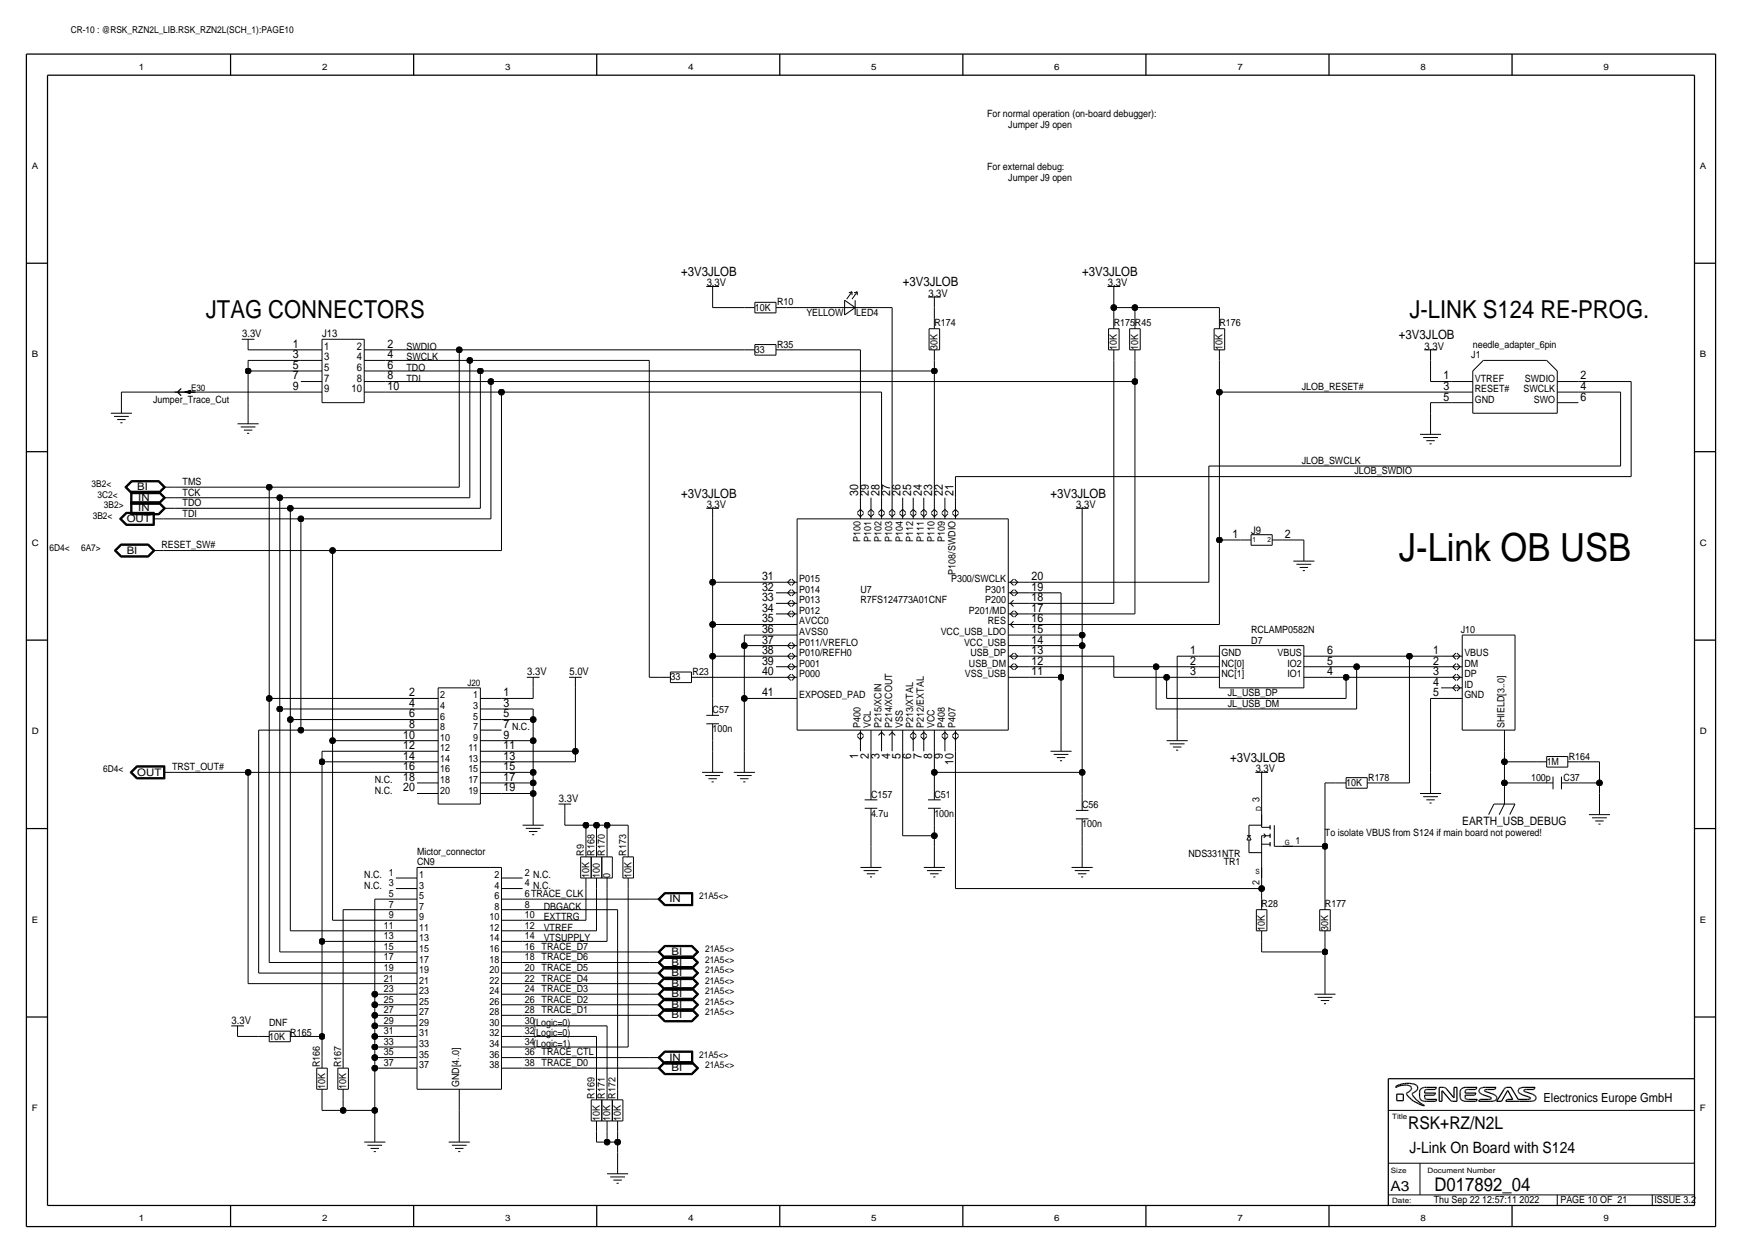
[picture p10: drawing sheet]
<svg xmlns="http://www.w3.org/2000/svg" width="419mm" height="301mm" viewBox="0 0 419 301" stroke-linecap="round" stroke-linejoin="round" font-family="sans-serif">
<defs><g id="words">
<text font-size="9.3" x="336.5" y="134.9">J-Link OB USB</text>
<g font-size="5.9">
<text x="49.5" y="76.5">JTAG CONNECTORS</text>
<text x="339.1" y="76.5">J-LINK S124 RE-PROG.</text>
</g>
<text font-size="4.5" x="345.1" y="286.3">D017892_04</text>
<text font-size="4.2" x="338.8" y="271.6">RSK+RZ/N2L</text>
<text font-size="3.8" x="339.1" y="277.2">J-Link On Board with S124</text>
<text font-size="3.4" x="334.5" y="286.3">A3</text>
<g font-size="3.1">
<text x="163.8" y="66.3">+3V3JLOB</text>
<text x="217.2" y="68.9">+3V3JLOB</text>
<text x="260.4" y="66.3">+3V3JLOB</text>
<text x="336.6" y="81.6">+3V3JLOB</text>
<text x="163.8" y="119.7">+3V3JLOB</text>
<text x="252.7" y="119.7">+3V3JLOB</text>
<text x="295.9" y="183.2">+3V3JLOB</text>
</g>
<text font-size="3" x="371.3" y="265">Electronics Europe GmbH</text>
<g font-size="2.9">
<text x="70.5" y="83.6">1</text>
<text x="93.2" y="83.6">2</text>
<text x="70.5" y="88.7">5</text>
<text x="70.5" y="86.2">3</text>
<text x="93.2" y="88.7">6</text>
<text x="93.2" y="86.2">4</text>
<text x="70.5" y="93.8">9</text>
<text x="70.5" y="91.2">7</text>
<text x="93.2" y="93.8">10</text>
<text x="93.2" y="91.2">8</text>
<text x="347.3" y="91.2">1</text>
<text x="347.3" y="93.8">3</text>
<text x="380.2" y="91.2">2</text>
<text x="380.2" y="93.8">4</text>
<text x="347.3" y="96.3">5</text>
<text x="380.2" y="96.3">6</text>
<text x="206.5" y="119.2" transform="rotate(-90 206.5 119.2)">30</text>
<text x="209" y="119.2" transform="rotate(-90 209 119.2)">29</text>
<text x="211.6" y="119.2" transform="rotate(-90 211.6 119.2)">28</text>
<text x="214.1" y="119.2" transform="rotate(-90 214.1 119.2)">27</text>
<text x="216.7" y="119.2" transform="rotate(-90 216.7 119.2)">26</text>
<text x="219.2" y="119.2" transform="rotate(-90 219.2 119.2)">25</text>
<text x="221.7" y="119.2" transform="rotate(-90 221.7 119.2)">24</text>
<text x="224.3" y="119.2" transform="rotate(-90 224.3 119.2)">23</text>
<text x="226.8" y="119.2" transform="rotate(-90 226.8 119.2)">22</text>
<text x="229.4" y="119.2" transform="rotate(-90 229.4 119.2)">21</text>
<text x="296.5" y="129.3">1</text>
<text x="309.1" y="129.3">2</text>
<text x="183.3" y="139.5">31</text>
<text x="183.3" y="142">32</text>
<text x="248.2" y="142">19</text>
<text x="248.2" y="139.5">20</text>
<text x="183.3" y="144.6">33</text>
<text x="183.3" y="147.1">34</text>
<text x="183.3" y="149.7">35</text>
<text x="248.2" y="149.7">16</text>
<text x="248.2" y="147.1">17</text>
<text x="248.2" y="144.6">18</text>
<text x="183.3" y="154.7">37</text>
<text x="183.3" y="152.2">36</text>
<text x="248.2" y="152.2">15</text>
<text x="248.2" y="154.7">14</text>
<text x="183.3" y="157.3">38</text>
<text x="183.3" y="159.8">39</text>
<text x="248.2" y="157.3">13</text>
<text x="248.2" y="159.8">12</text>
<text x="286.4" y="159.8">2</text>
<text x="286.4" y="157.3">1</text>
<text x="319.3" y="157.3">6</text>
<text x="319.3" y="159.8">5</text>
<text x="344.8" y="157.3">1</text>
<text x="344.8" y="159.8">2</text>
<text x="98.4" y="167.4">2</text>
<text x="121.2" y="167.4">1</text>
<text x="183.3" y="162.4">40</text>
<text x="183.3" y="167.4">41</text>
<text x="248.2" y="162.4">11</text>
<text x="286.4" y="162.4">3</text>
<text x="319.3" y="162.4">4</text>
<text x="344.8" y="164.9">4</text>
<text x="344.8" y="167.4">5</text>
<text x="344.8" y="162.4">3</text>
<text x="98.4" y="172.5">6</text>
<text x="98.4" y="170">4</text>
<text x="121.2" y="172.5">5</text>
<text x="121.2" y="170">3</text>
<text x="97" y="177.6">10</text>
<text x="98.4" y="175.1">8</text>
<text x="121.2" y="177.6">9</text>
<text x="121.2" y="175.1">7</text>
<text x="97" y="185.2">16</text>
<text x="97" y="182.7">14</text>
<text x="97" y="180.1">12</text>
<text x="121.2" y="185.2">15</text>
<text x="121.2" y="182.7">13</text>
<text x="121.2" y="180.1">11</text>
<text x="206.5" y="182.6" transform="rotate(-90 206.5 182.6)">1</text>
<text x="209" y="182.6" transform="rotate(-90 209 182.6)">2</text>
<text x="211.6" y="182.6" transform="rotate(-90 211.6 182.6)">3</text>
<text x="214.1" y="182.6" transform="rotate(-90 214.1 182.6)">4</text>
<text x="216.7" y="182.6" transform="rotate(-90 216.7 182.6)">5</text>
<text x="219.2" y="182.6" transform="rotate(-90 219.2 182.6)">6</text>
<text x="221.7" y="182.6" transform="rotate(-90 221.7 182.6)">7</text>
<text x="224.3" y="182.6" transform="rotate(-90 224.3 182.6)">8</text>
<text x="226.8" y="182.6" transform="rotate(-90 226.8 182.6)">9</text>
<text x="229.4" y="184" transform="rotate(-90 229.4 184)">10</text>
<text x="97" y="190.3">20</text>
<text x="97" y="187.8">18</text>
<text x="121.2" y="190.3">19</text>
<text x="121.2" y="187.8">17</text>
</g>
<text font-size="2.8" x="351.8" y="198.4">EARTH_USB_DEBUG</text>
<g font-size="2.6">
<text x="170" y="68.9">3.3V</text>
<text x="223.4" y="71.4">3.3V</text>
<text x="266.5" y="68.9">3.3V</text>
<text x="58.3" y="81.1">3.3V</text>
<text x="77.5" y="81.1">J13</text>
<text x="78" y="86.7">3</text>
<text x="78" y="89.2">5</text>
<text x="78" y="84.1">1</text>
<text x="85.9" y="86.7">4</text>
<text x="85.9" y="89.2">6</text>
<text x="85.9" y="84.1">2</text>
<text x="342.7" y="84.1">3.3V</text>
<text x="78" y="91.7">7</text>
<text x="78" y="94.3">9</text>
<text x="84.6" y="94.3">10</text>
<text x="85.9" y="91.7">8</text>
<text x="170" y="122.2">3.3V</text>
<text x="258.9" y="122.2">3.3V</text>
<text x="301" y="128.3">J9</text>
<text x="126.8" y="162.4">3.3V</text>
<text x="137" y="162.4">5.0V</text>
<text x="302.1" y="185.7">3.3V</text>
<text x="134.5" y="192.8">3.3V</text>
<text x="55.7" y="246.2">3.3V</text>
</g>
<g font-size="2.5">
<text x="33" y="117.9">BI</text>
<text x="30.5" y="125.5">OUT</text>
<text x="33.3" y="120.4">IN</text>
<text x="33.3" y="123">IN</text>
<text x="30.5" y="133.1">BI</text>
<text x="33" y="186.5">OUT</text>
<text x="161" y="217">IN</text>
<text x="161.5" y="229.7">BI</text>
<text x="161.5" y="232.2">BI</text>
<text x="161.5" y="234.7">BI</text>
<text x="161.5" y="239.8">BI</text>
<text x="161.5" y="237.3">BI</text>
<text x="161.5" y="244.9">BI</text>
<text x="161.5" y="242.4">BI</text>
<text x="161" y="255.1">IN</text>
<text x="161.5" y="257.6">BI</text>
</g>
<g font-size="2.4">
<text x="237.5" y="28.2">For normal operation (on-board debugger):</text>
<text x="242.6" y="30.8">Jumper J9 open</text>
<text x="237.5" y="40.9">For external debug:</text>
<text x="242.6" y="43.5">Jumper J9 open</text>
<text x="181.6" y="74.7">10K</text>
<text x="186.9" y="73.5">R10</text>
<text x="194" y="76">YELLOW</text>
<text x="206" y="76">LED4</text>
<text x="186.9" y="83.6">R35</text>
<text x="224.8" y="78.3">R174</text>
<text x="268" y="78.3">R175</text>
<text x="273.1" y="78.3">R45</text>
<text x="293.4" y="78.3">R176</text>
<text x="354.3" y="83.6">needle_adapter_6pin</text>
<text x="97.8" y="89.2">TDO</text>
<text x="97.8" y="84.1">SWDIO</text>
<text x="97.8" y="86.7">SWCLK</text>
<text x="181.6" y="84.9">33</text>
<text x="225.6" y="84.1" transform="rotate(-90 225.6 84.1)">30K</text>
<text x="268.7" y="84.1" transform="rotate(-90 268.7 84.1)">10K</text>
<text x="273.8" y="84.1" transform="rotate(-90 273.8 84.1)">10K</text>
<text x="294.1" y="84.1" transform="rotate(-90 294.1 84.1)">10K</text>
<text x="354" y="86.2">J1</text>
<text x="97.8" y="91.7">TDI</text>
<text x="313.2" y="93.8">JLOB_RESET#</text>
<text x="354.8" y="94.3">RESET#</text>
<text x="354.8" y="91.7">VTREF</text>
<text x="366.5" y="94.3">SWCLK</text>
<text x="366.9" y="91.7">SWDIO</text>
<text x="36.8" y="96.8">Jumper_Trace_Cut</text>
<text x="354.8" y="96.8">GND</text>
<text x="369" y="96.8">SWO</text>
<text x="313.2" y="111.6">JLOB_SWCLK</text>
<text x="43.9" y="119.2">TCK</text>
<text x="43.9" y="116.6">TMS</text>
<text x="325.9" y="114.1">JLOB_SWDIO</text>
<text x="43.9" y="121.7">TDO</text>
<text x="43.9" y="124.3">TDI</text>
<text x="38.9" y="131.9">RESET_SW#</text>
<text x="207" y="130.3" transform="rotate(-90 207 130.3)">P100</text>
<text x="209.6" y="130.3" transform="rotate(-90 209.6 130.3)">P101</text>
<text x="212.1" y="130.3" transform="rotate(-90 212.1 130.3)">P102</text>
<text x="214.6" y="130.3" transform="rotate(-90 214.6 130.3)">P103</text>
<text x="217.2" y="130.3" transform="rotate(-90 217.2 130.3)">P104</text>
<text x="219.7" y="130.3" transform="rotate(-90 219.7 130.3)">P112</text>
<text x="222.2" y="130.3" transform="rotate(-90 222.2 130.3)">P111</text>
<text x="224.8" y="130.3" transform="rotate(-90 224.8 130.3)">P110</text>
<text x="227.3" y="130.3" transform="rotate(-90 227.3 130.3)">P109</text>
<text x="192.3" y="142.5">P014</text>
<text x="192.3" y="140">P015</text>
<text x="207" y="142.5">U7</text>
<text x="228.8" y="140">P300/SWCLK</text>
<text x="229.9" y="138.2" transform="rotate(-90 229.9 138.2)">P108/SWDIO</text>
<text x="237.1" y="142.5">P301</text>
<text x="192.3" y="147.6">P012</text>
<text x="192.3" y="145.1">P013</text>
<text x="207" y="144.9">R7FS124773A01CNF</text>
<text x="233.1" y="147.6">P201/MD</text>
<text x="237.1" y="145.1">P200</text>
<text x="192.3" y="155.2">P011/VREFLO</text>
<text x="192.3" y="152.7">AVSS0</text>
<text x="192.3" y="150.2">AVCC0</text>
<text x="226.3" y="152.7">VCC_USB_LDO</text>
<text x="231.9" y="155.2">VCC_USB</text>
<text x="237.7" y="150.2">RES</text>
<text x="301" y="152.2">RCLAMP0582N</text>
<text x="301" y="154.7">D7</text>
<text x="351.4" y="152.2">J10</text>
<text x="192.3" y="160.3">P001</text>
<text x="192.3" y="157.8">P010/REFH0</text>
<text x="233.1" y="160.3">USB_DM</text>
<text x="233.5" y="157.8">USB_DP</text>
<text x="293.9" y="160.3">NC[0]</text>
<text x="293.9" y="157.8">GND</text>
<text x="307.3" y="157.8">VBUS</text>
<text x="309.7" y="160.3">IO2</text>
<text x="352.3" y="160.3">DM</text>
<text x="352.3" y="157.8">VBUS</text>
<text x="105.9" y="167.9">2</text>
<text x="113.9" y="167.9">1</text>
<text x="161.3" y="163.6">33</text>
<text x="166.6" y="162.4">R23</text>
<text x="192.3" y="167.9">EXPOSED_PAD</text>
<text x="192.3" y="162.9">P000</text>
<text x="232.2" y="162.9">VSS_USB</text>
<text x="293.9" y="162.9">NC[1]</text>
<text x="295.4" y="167.4">JL_USB_DP</text>
<text x="309.7" y="162.9">IO1</text>
<text x="352.3" y="167.9">GND</text>
<text x="352.3" y="162.9">DP</text>
<text x="352.3" y="165.4">ID</text>
<text x="105.9" y="173">6</text>
<text x="105.9" y="170.5">4</text>
<text x="113.9" y="173">5</text>
<text x="113.9" y="170.5">3</text>
<text x="171.4" y="171.5">C57</text>
<text x="295.4" y="170">JL_USB_DM</text>
<text x="105.9" y="178.1">10</text>
<text x="105.9" y="175.6">8</text>
<text x="113.9" y="178.1">9</text>
<text x="113.9" y="175.6">7</text>
<text x="123.2" y="175.6">N.C.</text>
<text x="171.4" y="176.1">100n</text>
<text x="207" y="175.1" transform="rotate(-90 207 175.1)">P400</text>
<text x="209.5" y="175.1" transform="rotate(-90 209.5 175.1)">VCL</text>
<text x="212.1" y="175.1" transform="rotate(-90 212.1 175.1)">P215/XCIN</text>
<text x="214.6" y="175.1" transform="rotate(-90 214.6 175.1)">P214/XCOUT</text>
<text x="217.2" y="175.1" transform="rotate(-90 217.2 175.1)">VSS</text>
<text x="219.7" y="175.1" transform="rotate(-90 219.7 175.1)">P213/XTAL</text>
<text x="222.2" y="175.1" transform="rotate(-90 222.2 175.1)">P212/EXTAL</text>
<text x="224.8" y="175.1" transform="rotate(-90 224.8 175.1)">VCC</text>
<text x="227.3" y="175.1" transform="rotate(-90 227.3 175.1)">P408</text>
<text x="229.9" y="175.1" transform="rotate(-90 229.9 175.1)">P407</text>
<text x="361.9" y="175.1" transform="rotate(-90 361.9 175.1)">SHIELD[3..0]</text>
<text x="41.4" y="185.2">TRST_OUT#</text>
<text x="105.9" y="185.7">16</text>
<text x="105.9" y="183.2">14</text>
<text x="105.9" y="180.6">12</text>
<text x="112.7" y="185.7">15</text>
<text x="112.7" y="183.2">13</text>
<text x="112.7" y="180.6">11</text>
<text x="372.1" y="183.9">1M</text>
<text x="377.4" y="182.7">R164</text>
<text x="90.2" y="190.8">N.C.</text>
<text x="90.2" y="188.3">N.C.</text>
<text x="105.9" y="190.8">20</text>
<text x="105.9" y="188.3">18</text>
<text x="112.7" y="190.8">19</text>
<text x="112.7" y="188.3">17</text>
<text x="209.5" y="191.8">C157</text>
<text x="224.8" y="191.8">C51</text>
<text x="323.8" y="189">10K</text>
<text x="329.2" y="187.8">R178</text>
<text x="368.4" y="187.8">100p</text>
<text x="376.2" y="187.8">C37</text>
<text x="209.5" y="196.4">4.7u</text>
<text x="224.8" y="196.4">100n</text>
<text x="260.3" y="194.4">C56</text>
<text x="303" y="192.8" transform="rotate(-90 303 192.8)">3</text>
<text x="260.3" y="198.9">100n</text>
<text x="311.7" y="203">1</text>
<text x="318.8" y="201">To isolate VBUS from S124 if main board not powered!</text>
<text x="100.3" y="205.5">Mictor_connector</text>
<text x="100.3" y="208.1">CN9</text>
<text x="140.5" y="205.8" transform="rotate(-90 140.5 205.8)">R9</text>
<text x="143" y="205.8" transform="rotate(-90 143 205.8)">R168</text>
<text x="145.5" y="205.8" transform="rotate(-90 145.5 205.8)">R170</text>
<text x="150.6" y="205.8" transform="rotate(-90 150.6 205.8)">R173</text>
<text x="285.9" y="206">NDS331NTR</text>
<text x="294.4" y="208">TR1</text>
<text x="87.6" y="213.7">N.C. 3</text>
<text x="87.6" y="211.1">N.C. 1</text>
<text x="93.5" y="215.7">5</text>
<text x="100.8" y="213.7">3</text>
<text x="100.8" y="211.1">1</text>
<text x="118.9" y="213.7">4</text>
<text x="118.9" y="211.1">2</text>
<text x="126.2" y="215.7">6TRACE_CLK</text>
<text x="126.2" y="213.2">4 N.C.</text>
<text x="126.2" y="210.6">2 N.C.</text>
<text x="141.7" y="211.1" transform="rotate(-90 141.7 211.1)">10K</text>
<text x="144.3" y="211.1" transform="rotate(-90 144.3 211.1)">100</text>
<text x="146.8" y="211.1" transform="rotate(-90 146.8 211.1)">0</text>
<text x="151.9" y="211.1" transform="rotate(-90 151.9 211.1)">10K</text>
<text x="303" y="212.8" transform="rotate(-90 303 212.8)">2</text>
<text x="93.5" y="220.8">9</text>
<text x="93.5" y="218.2">7</text>
<text x="100.8" y="221.3">9</text>
<text x="100.8" y="218.7">7</text>
<text x="100.8" y="216.2">5</text>
<text x="117.8" y="221.3">10</text>
<text x="118.9" y="218.7">8</text>
<text x="118.9" y="216.2">6</text>
<text x="126.2" y="220.8">10</text>
<text x="126.2" y="218.2">8</text>
<text x="130.8" y="218.7">DBGACK</text>
<text x="130.8" y="221.3">EXTTRG</text>
<text x="303.5" y="218">R28</text>
<text x="318.8" y="218">R177</text>
<text x="92.4" y="225.9">13</text>
<text x="92.4" y="223.3">11</text>
<text x="100.8" y="226.4">13</text>
<text x="100.8" y="223.8">11</text>
<text x="117.8" y="226.4">14</text>
<text x="117.8" y="223.8">12</text>
<text x="126.2" y="225.9">14</text>
<text x="126.2" y="223.3">12</text>
<text x="130.8" y="223.8">VTREF</text>
<text x="130.8" y="226.4">VTSUPPLY</text>
<text x="304.3" y="223.8" transform="rotate(-90 304.3 223.8)">10K</text>
<text x="319.5" y="223.8" transform="rotate(-90 319.5 223.8)">30K</text>
<text x="92.4" y="233.5">19</text>
<text x="92.4" y="230.9">17</text>
<text x="92.4" y="228.4">15</text>
<text x="100.8" y="234">19</text>
<text x="100.8" y="231.4">17</text>
<text x="100.8" y="228.9">15</text>
<text x="117.8" y="234">20</text>
<text x="117.8" y="231.4">18</text>
<text x="117.8" y="228.9">16</text>
<text x="126.2" y="233.5">20 TRACE_D5</text>
<text x="126.2" y="230.9">18 TRACE_D6</text>
<text x="126.2" y="228.4">16 TRACE_D7</text>
<text x="92.4" y="238.6">23</text>
<text x="92.4" y="236">21</text>
<text x="100.8" y="239.1">23</text>
<text x="100.8" y="236.5">21</text>
<text x="117.8" y="239.1">24</text>
<text x="117.8" y="236.5">22</text>
<text x="126.2" y="238.6">24 TRACE_D3</text>
<text x="126.2" y="236">22 TRACE_D4</text>
<text x="92.4" y="243.6">27</text>
<text x="92.4" y="241.1">25</text>
<text x="100.8" y="244.1">27</text>
<text x="100.8" y="241.6">25</text>
<text x="117.8" y="244.1">28</text>
<text x="117.8" y="241.6">26</text>
<text x="126.2" y="243.6">28 TRACE_D1</text>
<text x="126.2" y="241.1">26 TRACE_D2</text>
<text x="64.8" y="246.7">DNF</text>
<text x="64.8" y="250">10K</text>
<text x="69.8" y="249.2">R165</text>
<text x="92.4" y="251.3">33</text>
<text x="92.4" y="248.7">31</text>
<text x="92.4" y="246.2">29</text>
<text x="100.8" y="251.8">33</text>
<text x="100.8" y="249.2">31</text>
<text x="100.8" y="246.7">29</text>
<text x="117.8" y="251.8">34</text>
<text x="117.8" y="249.2">32</text>
<text x="117.8" y="246.7">30</text>
<text x="126.2" y="251.3">34(Logic=1)</text>
<text x="126.2" y="248.7">32(Logic=0)</text>
<text x="126.2" y="246.2">30(Logic=0)</text>
<text x="77" y="256.6" transform="rotate(-90 77 256.6)">R166</text>
<text x="82" y="256.6" transform="rotate(-90 82 256.6)">R167</text>
<text x="92.4" y="256.3">37</text>
<text x="92.4" y="253.8">35</text>
<text x="100.8" y="256.8">37</text>
<text x="100.8" y="254.3">35</text>
<text x="117.8" y="256.8">38</text>
<text x="117.8" y="254.3">36</text>
<text x="126.2" y="256.3">38 TRACE_D0</text>
<text x="126.2" y="253.8">36 TRACE_CTL</text>
<text x="78.2" y="261.9" transform="rotate(-90 78.2 261.9)">10K</text>
<text x="83.3" y="261.9" transform="rotate(-90 83.3 261.9)">10K</text>
<text x="110.5" y="261.4" transform="rotate(-90 110.5 261.4)">GND[4..0]</text>
<text x="143" y="264.2" transform="rotate(-90 143 264.2)">R169</text>
<text x="144.3" y="269.5" transform="rotate(-90 144.3 269.5)">10K</text>
<text x="145.5" y="264.2" transform="rotate(-90 145.5 264.2)">R171</text>
<text x="146.8" y="269.5" transform="rotate(-90 146.8 269.5)">10K</text>
<text x="148.1" y="264.2" transform="rotate(-90 148.1 264.2)">R172</text>
<text x="149.4" y="269.5" transform="rotate(-90 149.4 269.5)">10K</text>
<text x="344.9" y="289.4">Thu Sep 22 12:57:11 2022</text>
<text x="375.4" y="289.4">PAGE 10 OF 21</text>
<text x="398" y="289.4">ISSUE 3.2</text>
</g>
<g font-size="2.3">
<text x="17" y="7.9">CR-10 : @RSK_RZN2L_LIB.RSK_RZN2L(SCH_1):PAGE10</text>
<text x="22" y="117.1">3B2&lt;</text>
<text x="23.5" y="119.7">3C2&lt;</text>
<text x="22.3" y="124.8">3B2&lt;</text>
<text x="25" y="122.2">3B2&gt;</text>
<text x="11.9" y="132.4">6D4&lt;</text>
<text x="19.5" y="132.4">6A7&gt;</text>
<text x="24.8" y="185.7">6D4&lt;</text>
<text x="168.2" y="216.2">21A5&lt;&gt;</text>
<text x="169.6" y="234">21A5&lt;&gt;</text>
<text x="169.6" y="231.4">21A5&lt;&gt;</text>
<text x="169.6" y="228.9">21A5&lt;&gt;</text>
<text x="169.6" y="239.1">21A5&lt;&gt;</text>
<text x="169.6" y="236.5">21A5&lt;&gt;</text>
<text x="169.6" y="241.6">21A5&lt;&gt;</text>
<text x="169.6" y="244.1">21A5&lt;&gt;</text>
<text x="168.2" y="254.3">21A5&lt;&gt;</text>
<text x="169.6" y="256.8">21A5&lt;&gt;</text>
</g>
<g font-size="2.2">
<text x="46" y="93.9">E30</text>
<text x="112.4" y="164.9">J20</text>
</g>
<g font-size="2.1">
<text x="33.4" y="16.8">1</text>
<text x="77.5" y="16.8">2</text>
<text x="121.5" y="16.8">3</text>
<text x="165.6" y="16.8">4</text>
<text x="209.6" y="16.8">5</text>
<text x="253.6" y="16.8">6</text>
<text x="297.7" y="16.8">7</text>
<text x="341.7" y="16.8">8</text>
<text x="385.8" y="16.8">9</text>
<text x="7.6" y="40.6">A</text>
<text x="408.9" y="40.6">A</text>
<text x="7.6" y="86">B</text>
<text x="408.9" y="86">B</text>
<text x="7.6" y="131.3">C</text>
<text x="408.9" y="131.3">C</text>
<text x="7.6" y="176.6">D</text>
<text x="408.9" y="176.6">D</text>
<text x="7.6" y="221.9">E</text>
<text x="408.9" y="221.9">E</text>
<text x="7.6" y="267.2">F</text>
<text x="408.9" y="267.2">F</text>
<text x="33.4" y="293.7">1</text>
<text x="77.5" y="293.7">2</text>
<text x="121.5" y="293.7">3</text>
<text x="165.6" y="293.7">4</text>
<text x="209.6" y="293.7">5</text>
<text x="253.6" y="293.7">6</text>
<text x="297.7" y="293.7">7</text>
<text x="341.7" y="293.7">8</text>
<text x="385.8" y="293.7">9</text>
</g>
<g font-size="1.8">
<text x="303.5" y="195" transform="rotate(-90 303.5 195)">D</text>
<text x="334.9" y="269">Title</text>
<text x="334.6" y="282.1">Size</text>
<text x="343.5" y="282.1">Document Number</text>
<text x="334.9" y="289.4">Date:</text>
</g>
<g font-size="1.7">
<text x="301.3" y="130.3">1</text>
<text x="305" y="130.4">2</text>
<text x="309.1" y="203.2">G</text>
<text x="302.1" y="210.2">S</text>
</g>
</g></defs>
<g fill="none" stroke="#000" stroke-width=".24">
<path d="M169.9 68.9h3.1zM171.4 74h7.7zM171.4 71.4v2.6zM171.4 68.9v2.5zM179.1 74h2.5zM181.6 75.2h5.1zM181.6 72.7h5.1zM181.6 72.7v2.5zM186.7 74h2.5zM186.7 72.7v2.5zM189.2 74h10.2zM199.4 74h10.1z"/>
<path d="M203.2 72.2l2.5 1.8zM203.2 75.7l2.5-1.7zM203.2 72.2v3.5zM204.2 70.4l.8-.2zM205 70.2v.8zM205 70.2l-1.3 1.7zM205.5 70.4l.7-.2zM205.7 72.2v3.5zM206.2 70.2l-1.2 1.7zM206.2 70.2v.8zM209.5 74h5.1zM214.6 74v45.7z"/>
<path d="M223.3 71.4h3zM223.5 79v5.1zM223.5 79h2.6zM224.8 74v2.5zM224.8 76.5v2.5zM224.8 71.4v2.6zM226.1 79v5.1zM266.4 68.9h3.1zM266.7 79v5.1zM266.7 79h2.5zM268 74h5zM268 71.4v2.6z"/>
<path d="M268 74v2.5zM268 76.5v2.5zM268 68.9v2.5zM269.2 79v5.1zM271.8 79v5.1zM271.8 79h2.5zM273 74h20.4zM273 74v2.5zM273 76.5v2.5zM274.3 79v5.1zM292.1 79v5.1zM292.1 79h2.5z"/>
<path d="M293.4 74v2.5zM293.4 76.5v2.5zM294.6 79v5.1zM26.7 99.4h5zM29.2 94.3h12.7zM29.2 94.3v5.1zM41.9 94.3h5.1zM42 94.3h5zM44.4 94.3h2.6zM44.4 94.3l1.4 .3zM44.4 94.3l1.4-.4zM44.7 94.2l1 .1z"/>
<path d="M44.7 94.2h.6zM44.7 94.3l.3 .1zM44.7 94.3l1 .2zM44.7 94.2l1-.2zM44.8 94.2l.9-.2zM44.9 94.3l.8 .1zM44.9 94.2l.8-.1zM44.9 94.3h.8zM45 94.3h.7zM45 94.4l.7 .1zM45 94.2l.7-.1zM45.1 94.3l.6 .2z"/>
<path d="M45.2 94.2h.5zM45.3 94.2h.4zM45.4 94.3l.3-.1zM45.4 94.4h.3zM45.4 94.3l.3 .2zM45.4 94h.3zM45.5 94.4h.2zM45.5 94.3h.2zM45.6 94.3v.1zM45.6 94.1h.1M45.6 94.3h.1M45.7 93.9v.6z"/>
<path d="M45.7 93.9l.1 .6zM45.8 93.9l-.1 .6zM45.8 93.9v.6zM45.8 93.9v.7zM47 94.3h25.4zM58.2 81.6h3zM59.7 84.1h12.7zM59.7 86.7h12.7zM59.7 86.7v2.5zM59.7 89.2h12.7zM59.7 89.2v7.6zM59.7 96.8v5.1z"/>
<path d="M59.7 81.6v2.5zM72.4 91.7h5.1zM72.4 94.3h5.1zM72.4 86.7h5.1zM72.4 89.2h5.1zM72.4 84.1h5.1zM77.5 96.8h10.1zM77.5 81.6h10.1zM77.5 81.6v15.2zM87.6 86.7h5.1zM87.6 91.7h5.1zM87.6 89.2h5.1z"/>
<path d="M87.6 94.3h5.1zM87.6 84.1h5.1zM87.6 81.6v15.2zM92.7 84.1h17.8zM92.7 94.3h27.9zM92.7 89.2h22.9zM92.7 86.7h20.3zM92.7 91.7h25.4zM110.5 84.1v33zM110.5 84.1h68.6zM113 86.7v33zM113 86.7h43.2z"/>
<path d="M115.6 89.2v33zM115.6 89.2h109.2zM118.1 91.7h154.9zM118.1 91.7v33.1zM120.6 94.3v38.1zM120.6 94.3h91.5zM156.2 86.7v76.2zM179.1 84.1h2.5zM181.6 85.4h5.1zM181.6 82.9h5.1zM181.6 82.9v2.5zM186.7 84.1h2.5z"/>
<path d="M186.7 82.9v2.5zM189.2 84.1h17.8zM207 84.1v35.6zM212.1 94.3v25.4zM223.5 84.1h2.6zM224.8 86.7v2.5zM224.8 89.2v30.5zM224.8 84.1v2.6zM266.7 84.1h2.5zM268 86.7v58.4zM268 84.1v2.6zM271.8 84.1h2.5z"/>
<path d="M273 86.7v5zM273 91.7v55.9zM273 84.1v2.6zM292.1 84.1h2.5zM293.4 94.3v35.5zM293.4 94.3h55.8zM293.4 86.7v7.6zM293.4 84.1v2.6zM342.6 84.1h3.1zM344.2 96.8h5zM344.2 96.8v2.6zM344.2 91.7h5z"/>
<path d="M344.2 86.7v5zM344.2 84.1v2.6zM344.2 99.4v5zM349.2 96.8h5.1zM349.2 94.3h5.1zM349.2 91.7h5.1zM354.3 99.4h20.3zM354.3 89.2v10.2zM356.9 86.7l-2.6 2.5zM356.9 86.7h15.2zM372.1 86.7l2.5 2.5zM374.6 96.8h5.1z"/>
<path d="M374.6 94.3h5.1zM374.6 91.7h5.1zM374.6 89.2v10.2zM379.7 91.7h12.7zM379.7 94.3h10.2zM389.9 94.3v17.8zM392.4 91.7v22.9zM27.4 100.1h3.6zM28.2 100.9h2zM29 101.7h.5zM30 117.1l1.6-1.5zM30 117.1l1.6 1.6z"/>
<path d="M30.2 117.1l1.4 1.5zM30.3 117.1l1.4-1.3zM30.3 117.1l1.4 1.4zM30.5 117.1l1.2-1.2zM30.5 117.1l1.2 1.3zM31.4 118.1v3.2zM31.4 118.1h6.9zM31.5 118.2h6.7zM31.5 118.2v3zM31.6 118.7h6.7zM31.6 115.6h6.7zM31.6 118.3h6.6z"/>
<path d="M31.6 118.3v2.8zM31.6 115.7l-1.4 1.4zM31.6 118.6h6.6zM31.6 115.7h6.6zM31.7 118.5h6.5zM31.7 115.8h6.5zM31.7 118.4h6.4zM31.7 118.4v2.6zM31.7 115.9h6.4zM38.1 118.4l1.3 1.3zM38.1 118.4l1.3-1.3zM38.1 115.9l1.3 1.2z"/>
<path d="M38.2 118.3l1.3 1.4zM38.2 118.5l1.3-1.4zM38.2 115.8l1.3 1.3zM38.2 118.2l1.5 1.5zM38.2 115.7l1.5 1.4zM38.3 118.1l1.5 1.6zM38.3 118.7l1.5-1.6zM38.3 115.6l1.5 1.5zM39.4 119.7h2.5zM39.4 117.1h2.5zM39.7 117.1l-1.5 1.5zM41.9 117.1h22.9z"/>
<path d="M41.9 119.7h25.4zM57.1 101.9h5.1zM57.9 102.7h3.6zM58.7 103.4h2zM59.4 104.2h.5zM64.8 117.1v50.8zM64.8 117.1h45.7zM67.3 119.7v50.8zM67.3 119.7h45.7zM207 119.7v5.1zM209.5 119.7v5.1zM212.1 119.7v5.1z"/>
<path d="M214.6 119.7v5.1zM217.2 119.7v5.1zM219.7 119.7v5.1zM222.2 119.7v5.1zM224.8 119.7v5.1zM227.3 119.7v5.1zM229.9 114.6h162.5zM229.9 114.6v5.1zM229.9 119.7v5.1zM290.8 112.1v27.9zM290.8 112.1h99.1zM341.6 104.4h5.1z"/>
<path d="M342.4 105.2h3.5zM343.2 106h2zM343.9 106.7h.5zM27.5 132.4l1.6-1.6zM27.5 132.4l1.6 1.6zM27.6 132.4l1.5 1.5zM27.8 132.4l1.4-1.4zM27.8 132.4l1.4 1.4zM27.9 132.4l1.3 1.3zM28.8 124.8l1.5 1.5zM28.9 124.8l1.5 1.4zM28.9 124.8l1.5-1.5z"/>
<path d="M29.1 124.8l1.3 1.3zM29.1 134h6.6zM29.1 130.8h6.6zM29.1 130.9l-1.5 1.5zM29.1 133.9h6.6zM29.1 130.9h6.6zM29.2 133.8h6.4zM29.2 131h6.4zM29.2 124.8l1.3 1.2zM29.2 131.1l-1.3 1.3zM29.2 133.7h6.4zM29.2 131.1h6.4z"/>
<path d="M30.3 123.2l-1.5 1.6zM30.3 123.2h6.8zM30.3 126.3h6.8zM30.4 123.3h6.6zM30.4 126.2h6.6zM30.4 123.4l-1.3 1.4zM30.4 123.4h6.5zM30.4 126.1h6.5zM30.5 123.5l-1.3 1.3zM30.5 123.5h6.3zM30.5 126h6.3zM31.4 121.3h6.9z"/>
<path d="M31.4 120.7v3.1zM31.4 123.8h6.9zM31.4 120.7h6.9zM31.5 121.2h6.7zM31.5 120.8h6.7zM31.5 120.8v2.9zM31.5 123.7h6.7zM31.6 121.1h6.6zM31.6 120.9h6.6zM31.6 120.9v2.7zM31.6 123.6h6.6zM31.7 121h6.4z"/>
<path d="M31.7 121v2.5zM31.7 123.5h6.4zM35.6 133.7l1.2-1.3zM35.6 131.1l1.2 1.3zM35.6 133.8l1.4-1.4zM35.6 131l1.4 1.4zM35.7 130.9l1.4 1.5zM35.7 134l1.6-1.6zM35.7 130.8l1.6 1.6zM36.8 124.8h2.6zM36.8 123.5v2.5zM36.8 132.4h2.6z"/>
<path d="M36.9 123.4v2.7zM37 123.3v2.9zM37.1 123.2v3.1zM37.1 132.4l-1.4 1.5zM38.1 121l1.3-1.3zM38.1 121l1.3 1.2zM38.1 123.5l1.3-1.3zM38.2 121.1l1.3-1.4zM38.2 120.9l1.3 1.3zM38.2 123.6l1.3-1.4zM38.2 121.2l1.5-1.5zM38.2 120.8l1.5 1.4z"/>
<path d="M38.2 123.7l1.5-1.5zM38.3 121.3l1.5-1.6zM38.3 120.7l1.5 1.5zM38.3 123.8l1.5-1.6zM39.4 132.4h40.6zM39.4 124.8h33zM39.4 122.2h2.5zM41.9 122.2h27.9zM69.8 122.2v50.8zM69.8 122.2h45.8zM72.4 124.8h45.7zM72.4 124.8v50.8z"/>
<path d="M80 132.4v45.7zM80 132.4h40.6zM169.9 122.2h3.1zM171.4 124.8v15.2zM171.4 122.2v2.6zM190.5 139.2l.8 .8zM191.8 124.8h50.8zM191.8 124.8v50.8zM206.2 123.5l.8 .8zM207 122.5l.8 .7zM207 122.5l-.8 .7zM207.8 123.5l-.8 .8z"/>
<path d="M208.8 123.5l.7 .8zM209.5 122.5l.8 .7zM209.5 122.5l-.7 .7zM210.3 123.5l-.8 .8zM211.3 123.5l.8 .8zM212.1 122.5l.8 .7zM212.1 122.5l-.8 .7zM212.9 123.5l-.8 .8zM213.9 123.5l.7 .8zM214.6 122.5l.8 .7zM214.6 122.5l-.7 .7zM215.4 123.5l-.8 .8z"/>
<path d="M216.4 123.5l.8 .8zM217.2 122.5l.7 .7zM217.2 122.5l-.8 .7zM217.2 124.3l.7-.8zM218.9 123.5l.8 .8zM219.7 122.5l.8 .7zM219.7 122.5l-.8 .7zM220.5 123.5l-.8 .8zM221.5 123.5l.7 .8zM222.2 122.5l.8 .7zM222.2 122.5l-.7 .7zM223 123.5l-.8 .8z"/>
<path d="M224 123.5l.8 .8zM224.8 122.5l.8 .7zM224.8 122.5l-.8 .7zM225.6 123.5l-.8 .8zM226.6 123.5l.7 .8zM227.3 122.5l.8 .7zM227.3 122.5l-.7 .7zM228.1 123.5l-.8 .8zM229.1 123.5l.8 .8zM229.9 122.5l.7 .7zM229.9 122.5l-.8 .7zM229.9 124.3l.7-.8z"/>
<path d="M242.6 124.8v50.8zM244.1 139.2l.8 .8zM258.8 122.2h3.1zM260.3 124.8v27.9zM260.3 122.2v2.6zM293.4 129.8v20.4zM293.4 129.8h5zM298.4 129.8h2.6zM301 131.1h5.1zM301 128.6h5.1zM301 128.6v2.5zM306.1 129.8h2.5z"/>
<path d="M306.1 128.6v2.5zM308.6 129.8h5.1zM311.1 134.9h5.1zM311.9 135.7h3.6zM312.7 136.4h2zM313.4 137.2h.5zM313.7 129.8v5.1zM171.4 140h15.3zM171.4 140v10.2zM171.4 150.2h15.3zM171.4 150.2v7.6zM171.4 157.8h15.3z"/>
<path d="M171.4 157.8v10.1zM179.1 152.7h7.6zM179.1 152.7v2.5zM179.1 155.2h7.6zM179.1 155.2v12.7zM186.7 157.8h5.1zM186.7 155.2h5.1zM186.7 152.7h5.1zM186.7 150.2h5.1zM186.7 147.6h5.1zM186.7 145.1h5.1zM186.7 142.5h5.1z"/>
<path d="M186.7 140h5.1zM189.5 157.8l.7 .7zM189.5 157.8l.7-.8zM189.5 155.2l.7 .8zM189.5 155.2l.7-.7zM189.5 147.6l.7 .8zM189.5 147.6l.7-.7zM189.5 145.1l.7 .7zM189.5 145.1l.7-.8zM189.5 142.5l.7 .8zM189.5 142.5l.7-.7zM189.5 140l.7 .8z"/>
<path d="M189.5 140l.7-.8zM190.5 159.6l.8 .7zM190.5 157l.8 .8zM190.5 154.5l.8 .7zM190.5 146.9l.8 .7zM190.5 144.3l.8 .8zM190.5 141.8l.8 .7zM191.3 157.8l-.8 .7zM191.3 155.2l-.8 .8zM191.3 147.6l-.8 .8zM191.3 145.1l-.8 .7zM191.3 142.5l-.8 .8z"/>
<path d="M191.3 140l-.8 .8zM242.6 140h5zM242.6 142.5h5zM242.6 145.1h5zM242.6 147.6h5zM242.6 150.2h5zM242.6 152.7h5zM242.6 155.2h5zM242.6 157.8h5zM243.1 140l.7 .8zM243.1 140l.7-.8zM243.1 142.5l.7 .8z"/>
<path d="M243.1 142.5l.7-.7zM243.1 145.1l.7 .7zM243.1 145.1l.7-.8zM243.1 147.6l.7 .8zM243.1 147.6l.7-.7zM243.1 150.2l.7 .7zM243.1 150.2l.7-.8zM243.1 157.8l.7 .7zM243.1 157.8l.7-.8zM244.1 141.8l.8 .7zM244.1 146.9l.8 .7zM244.1 157l.8 .8z"/>
<path d="M244.1 159.6l.8 .7zM244.9 140l-.8 .8zM244.9 142.5l-.8 .8zM244.9 147.6l-.8 .8zM244.9 157.8l-.8 .7zM247.6 155.2h12.7zM247.6 152.7h12.7zM247.6 142.5h7.7zM247.6 147.6h25.4zM247.6 145.1h20.4zM247.6 150.2h45.8zM247.6 140h43.2z"/>
<path d="M247.6 157.8h20.4zM255.3 142.5v20.4zM260.3 155.2v30.5zM260.3 152.7v2.5zM268 157.8v5.1zM283.2 157.8h5.1zM283.2 157.8v15.2zM288.3 157.8h5.1zM293.4 155.2h20.3zM293.4 155.2v10.2zM313.7 157.8h5.1zM313.7 155.2v10.2z"/>
<path d="M318.8 157.8h20.3zM339.1 157.8v30.5zM339.1 157.8h7.6zM346.7 157.8h5.1zM349.5 157.8l.8 .7zM349.5 157.8l.8-.8zM350.5 159.6l.8 .7zM350.5 158.5l.8-.7zM350.5 157l.8 .8zM351.8 152.7h12.7zM351.8 152.7v22.9zM364.5 152.7v22.9z"/>
<path d="M62.2 175.6h10.2zM62.2 175.6v58.4zM64.8 167.9v63.5zM64.8 167.9h35.5zM67.3 170.5v58.4zM67.3 170.5h33zM69.8 173h30.5zM69.8 173v50.8zM72.4 175.6h27.9zM80 178.1v43.2zM80 178.1h20.3zM100.3 178.1h5.1z"/>
<path d="M100.3 175.6h5.1zM100.3 173h5.1zM100.3 170.5h5.1zM100.3 167.9h5.1zM105.4 165.4v27.9zM105.4 165.4h10.2zM115.6 178.1h5zM115.6 175.6h5zM115.6 173h5zM115.6 170.5h5zM115.6 167.9h5zM115.6 165.4v27.9z"/>
<path d="M120.6 170.5h7.7zM120.6 173h7.7zM120.6 178.1h7.7zM120.6 167.9h7.7zM126.7 162.9h3.1zM128.3 170.5v2.5zM128.3 173v5.1zM128.3 178.1v7.6zM128.3 165.4v2.5zM128.3 162.9v2.5zM136.9 162.9h3.1zM138.4 165.4v15.2z"/>
<path d="M138.4 162.9v2.5zM156.2 162.9h2.5zM158.7 162.9h2.6zM161.3 164.1h5.1zM161.3 161.6h5.1zM161.3 161.6v2.5zM166.4 162.9h2.5zM166.4 161.6v2.5zM168.9 162.9h17.8zM169.9 172h3.1zM169.9 174h3.1zM171.4 178.1v2.5z"/>
<path d="M171.4 167.9v4.1zM171.4 174v4.1zM179.1 167.9h7.6zM179.1 167.9v12.7zM186.7 167.9h5.1zM186.7 162.9h5.1zM186.7 160.3h5.1zM189.5 162.9l.7 .7zM189.5 162.9l.7-.8zM189.5 160.3l.7 .8zM189.5 160.3l.7-.7zM190.5 162.1l.8 .8z"/>
<path d="M191.3 162.9l-.8 .7zM191.3 160.3l-.8 .8zM191.8 175.6h50.8zM206.2 177.1l.8 .8zM207 176.1l.8 .7zM207 176.1l-.8 .7zM207 175.6v5zM207.8 177.1l-.8 .8zM209.5 175.6v5zM211.3 176.8l.8-.7zM212.1 176.1l.8 .7zM212.1 175.6v5z"/>
<path d="M213.9 176.8l.7-.7zM214.6 176.1l.8 .7zM214.6 175.6v5zM217.2 175.6v5zM218.9 177.1l.8 .8zM219.7 176.1l.8 .7zM219.7 176.1l-.8 .7zM219.7 175.6v5zM220.5 177.1l-.8 .8zM221.5 177.1l.7 .8zM221.5 176.8l.7-.7zM222.2 176.1l.8 .7z"/>
<path d="M222.2 175.6v5zM223 177.1l-.8 .8zM224.8 175.6v5zM226.6 177.1l.7 .8zM226.6 176.8l.7-.7zM227.3 176.1l.8 .7zM227.3 175.6v5zM228.1 177.1l-.8 .8zM229.1 177.1l.8 .8zM229.9 177.9l.7-.8zM229.9 176.1l.7 .7zM229.9 176.1l-.8 .7z"/>
<path d="M229.9 175.6v5zM242.6 160.3h5zM242.6 162.9h5zM243.1 160.3l.7 .8zM243.1 160.3l.7-.7zM244.9 160.3l-.8 .8zM247.6 162.9h7.7zM247.6 160.3h30.5zM255.3 162.9v12.7zM255.3 175.6v5zM268 162.9h12.7zM278.1 160.3h10.2z"/>
<path d="M278.1 160.3v10.2zM278.1 170.5h48.3zM280.7 162.9h7.6zM280.7 162.9v5zM280.7 167.9h43.1zM280.7 178.1h5.1zM281.4 178.9h3.6zM282.2 179.6h2zM283.2 173v5.1zM288.3 162.9h5.1zM288.3 160.3h5.1zM293.4 165.4h20.3z"/>
<path d="M313.7 160.3h5.1zM313.7 162.9h5.1zM318.8 162.9h5zM318.8 160.3h7.6zM323.8 162.9v5zM323.8 162.9h22.9zM326.4 160.3v10.2zM326.4 160.3h20.3zM344.2 167.9h2.5zM344.2 167.9v17.8zM346.7 167.9h5.1zM346.7 162.9h5.1z"/>
<path d="M346.7 160.3h5.1zM346.7 165.4h5.1zM349.5 162.9l.8 .7zM349.5 162.9l.8-.8zM349.5 160.3l.8 .8zM349.5 160.3l.8-.7zM349.5 165.4l.8 .8zM349.5 165.4l.8-.8zM350.5 163.6l.8-.7zM350.5 162.1l.8 .8zM350.5 161.1l.8-.8zM350.5 164.6l.8 .8z"/>
<path d="M351.3 165.4l-.8 .8zM351.8 175.6h12.7zM361.9 175.6v5zM31.3 185.7l1.6 1.6zM31.4 185.7l1.5 1.5zM31.6 185.7l1.4-1.3zM31.6 185.7l1.4 1.4zM31.7 185.7l1.3 1.3zM32.9 184.2l-1.6 1.5zM32.9 184.2h6.8zM32.9 187.3h6.8zM32.9 184.3l-1.5 1.4z"/>
<path d="M32.9 184.3h6.7zM32.9 187.2h6.7zM33 184.4h6.5zM33 187.1h6.5zM33 184.5l-1.3 1.2zM33 184.5h6.4zM33 187h6.4zM39.4 185.7h2.5zM39.4 184.5v2.5zM39.5 184.4v2.7zM39.6 184.3v2.9zM39.7 184.2v3.1z"/>
<path d="M41.9 185.7h17.8zM59.7 185.7v50.8zM59.7 185.7h40.6zM77.5 183.2v43.2zM77.5 183.2h22.8zM77.5 180.6v2.6zM77.5 180.6h22.8zM100.3 190.8h5.1zM100.3 188.3h5.1zM100.3 185.7h5.1zM100.3 183.2h5.1zM100.3 180.6h5.1z"/>
<path d="M105.4 193.3h10.2zM115.6 190.8h5zM115.6 188.3h5zM115.6 185.7h5zM115.6 183.2h5zM115.6 180.6h5zM120.6 185.7h7.7zM120.6 188.3h7.7zM120.6 190.8h7.7zM120.6 180.6h17.8zM120.6 183.2h17.8zM125.7 198.4h5.1z"/>
<path d="M126.5 199.2h3.5zM127.3 199.9h2zM128.3 185.7v2.6zM128.3 188.3v2.5zM128.3 190.8v2.5zM128.3 193.3v5.1zM134.4 193.3h3zM135.9 198.4h5.1zM135.9 195.9v2.5zM135.9 193.3v2.6zM138.4 180.6v2.6zM141 198.4h2.5z"/>
<path d="M141 198.4v5.1zM143.5 198.4h2.5zM143.5 198.4v5.1zM146 198.4h5.1zM146 198.4v5.1zM151.1 198.4v5.1zM168.9 185.7h5.1zM169.7 186.5h3.5zM170.4 187.2h2.1zM171.2 188h.5zM171.4 180.6v5.1zM176.5 185.7h5.1z"/>
<path d="M177.3 186.5h3.5zM178.1 187.2h2zM178.8 188h.5zM179.1 180.6v5.1zM208 192.3h3.1zM208 194.4h3.1zM209.5 198.4v5.1zM209.5 180.6v7.7zM209.5 188.3v4zM209.5 194.4v4zM217.2 180.6v20.4zM223.3 192.3h3z"/>
<path d="M223.3 194.4h3zM224.8 198.4v2.6zM224.8 185.7h35.5zM224.8 180.6v5.1zM224.8 185.7v2.6zM224.8 188.3v4zM224.8 194.4v4zM229.9 180.6v33.1zM252.7 180.6h5.1zM253.5 181.4h3.5zM254.3 182.2h2zM255 182.9h.5z"/>
<path d="M258.8 194.9h3.1zM258.8 196.9h3.1zM260.3 185.7v5.1zM260.3 190.8v4.1zM260.3 196.9v4.1zM283 180.4h.5zM300.5 198.4v2.6zM300.5 198.4h3zM302 185.7h3.1zM303.5 188.3v5zM303.5 185.7v2.6zM303.5 193.3v5.1z"/>
<path d="M303.5 198.9h2.1zM303.5 195.9v3zM306.6 198.4v5.1zM318.8 188.3v15.2zM318.8 188.3h2.5zM321.3 188.3h2.5zM323.8 189.5h5.1zM323.8 187h5.1zM323.8 187v2.5zM328.9 188.3h2.6zM328.9 187v2.5zM331.5 188.3h7.6z"/>
<path d="M341.6 190.8h5.1zM342.4 191.6h3.5zM343.2 192.3h2zM343.9 193.1h.5zM344.2 185.7v5.1zM359.4 193.3l-1.3 2.6zM359.4 193.3h5.1zM361.9 180.6v2.6zM361.9 183.2h7.7zM361.9 183.2v5.1zM361.9 188.3h7.7zM361.9 188.3v5z"/>
<path d="M361.9 193.3l-1.2 2.6zM364.5 193.3l-1.3 2.6zM369.6 188.3h4zM369.6 183.2h2.5zM372.1 184.5h5.1zM372.1 181.9h5.1zM372.1 181.9v2.6zM373.6 186.7v3.1zM375.7 188.3h4zM375.7 186.7v3.1zM377.2 183.2h2.5zM377.2 181.9v2.6z"/>
<path d="M379.7 188.3h5.1zM379.7 183.2h5.1zM382.3 195.9h5zM383 196.6h3.6zM383.8 197.4h2zM384.6 198.2h.5zM384.8 183.2v5.1zM384.8 188.3v2.5zM384.8 190.8v5.1zM82.5 218.7h12.7zM82.5 218.7v35.6zM90.2 216.2h5z"/>
<path d="M90.2 216.2v22.9zM95.2 218.7h5.1zM95.2 216.2h5.1zM95.2 213.7h5.1zM95.2 211.1h5.1zM100.3 208.6h20.3zM100.3 208.6v53.3zM120.6 218.7h5.1zM120.6 216.2h5.1zM120.6 213.7h5.1zM120.6 211.1h5.1zM120.6 208.6v53.3z"/>
<path d="M125.7 216.2h30.5zM125.7 218.7h22.9zM128 200.7h.5zM139.7 211.1h2.5zM139.7 206v5.1zM139.7 206h2.5zM141 213.7v7.6zM141 211.1v2.6zM141 203.5v2.5zM142.2 211.1h2.6zM142.2 206v5.1zM142.2 206h2.6z"/>
<path d="M143.5 213.7v10.1zM143.5 211.1v2.6zM143.5 203.5v2.5zM144.8 211.1h2.5zM144.8 206v5.1zM144.8 206h2.5zM146 213.7v12.7zM146 211.1v2.6zM146 203.5v2.5zM147.3 206v5.1zM148.6 218.7v43.2zM149.9 211.1h2.5z"/>
<path d="M149.9 206v5.1zM149.9 206h2.5zM151.1 213.7v38.1zM151.1 211.1v2.6zM151.1 203.5v2.5zM152.4 206v5.1zM156.2 216.2h2.5zM158.3 216.2l1.6-1.6zM158.3 216.2l1.6 1.6zM158.4 216.2l1.5-1.5zM158.4 216.2l1.5 1.5zM158.6 216.2l1.4-1.4z"/>
<path d="M158.6 216.2l1.4 1.4zM158.7 216.2l1.3 1.3zM159.9 214.6h6.8zM159.9 217.8h6.8zM159.9 214.7h6.7zM159.9 217.7h6.7zM160 214.8h6.5zM160 217.6h6.5zM160 214.9l-1.3 1.3zM160 214.9h6.4zM160 217.5h6.4zM166.4 214.9v2.6z"/>
<path d="M166.5 214.8v2.8zM166.6 214.7v3zM166.7 214.6v3.2zM207 208.6h5.1zM207.8 209.3h3.5zM208.5 210.1h2.1zM209.3 210.9h.5zM209.5 203.5v5.1zM217.2 201h7.6zM222.2 208.6h5.1zM223 209.3h3.6zM223.8 210.1h2z"/>
<path d="M224.5 210.9h.5zM224.8 201v2.5zM224.8 203.5v5.1zM229.9 213.7h73.6zM257.8 208.6h5.1zM258.6 209.3h3.5zM259.3 210.1h2.1zM260.1 210.9h.5zM260.3 201v2.5zM260.3 203.5v5.1zM300 202h1zM300 201h1z"/>
<path d="M300.5 205h3zM300.5 202v3zM300.5 201l-.5 1zM300.5 201l.5 1zM302.3 218.7v5.1zM302.3 218.7h2.5zM303.5 211.1v2.6zM303.5 213.7v2.5zM303.5 216.2v2.5zM303.5 208.6v2.5zM303.5 201v10.1zM303.5 203h2.1z"/>
<path d="M303.5 201h2.1zM304 201.5l.5-.5zM304 200.5l.5 .5zM304.8 218.7v5.1zM306.6 203.5h4.5zM308.6 203.5h2.5zM311.1 203.5h7.7zM317.5 218.7v5.1zM317.5 218.7h2.5zM318.8 203.5v12.7zM318.8 216.2v2.5zM320 218.7v5.1z"/>
<path d="M59.7 236.5h35.5zM62.2 234h33zM64.8 231.4h30.4zM67.3 228.9h27.9zM69.8 223.8h25.4zM77.5 226.4v22.8zM77.5 226.4h17.7zM80 221.3h15.2zM90.2 239.1h5zM90.2 239.1v2.5zM95.2 239.1h5.1zM95.2 236.5h5.1z"/>
<path d="M95.2 234h5.1zM95.2 231.4h5.1zM95.2 228.9h5.1zM95.2 226.4h5.1zM95.2 223.8h5.1zM95.2 221.3h5.1zM120.6 239.1h5.1zM120.6 236.5h5.1zM120.6 234h5.1zM120.6 231.4h5.1zM120.6 228.9h5.1zM120.6 226.4h5.1z"/>
<path d="M120.6 223.8h5.1zM120.6 221.3h5.1zM125.7 236.5h30.5zM125.7 234h30.5zM125.7 231.4h30.5zM125.7 223.8h17.8zM125.7 226.4h20.3zM125.7 228.9h30.5zM125.7 239.1h30.5zM125.7 221.3h15.3zM156.2 228.9h2.5zM156.2 231.4h2.5z"/>
<path d="M156.2 234h2.5zM156.2 239.1h2.5zM156.2 236.5h2.5zM158.3 228.9l1.6-1.6zM158.3 228.9l1.6 1.6zM158.3 231.4l1.6-1.5zM158.3 231.4l1.6 1.6zM158.3 234l1.6-1.6zM158.3 234l1.6 1.6zM158.3 239.1l1.6-1.6zM158.3 239.1l1.6 1.5zM158.3 236.5l1.6-1.5z"/>
<path d="M158.3 236.5l1.6 1.6zM158.4 228.9l1.5-1.5zM158.4 228.9l1.5 1.5zM158.4 231.4l1.5-1.4zM158.4 231.4l1.5 1.5zM158.4 234l1.5-1.5zM158.4 234l1.5 1.5zM158.4 239.1l1.5-1.5zM158.4 239.1l1.5 1.4zM158.4 236.5l1.5-1.4zM158.4 236.5l1.5 1.5zM158.6 228.9l1.4-1.4z"/>
<path d="M158.6 228.9l1.4 1.4zM158.6 231.4l1.4-1.3zM158.6 231.4l1.4 1.4zM158.6 234l1.4-1.4zM158.6 234l1.4 1.4zM158.6 239.1l1.4-1.4zM158.6 239.1l1.4 1.3zM158.6 236.5l1.4-1.3zM158.6 236.5l1.4 1.4zM158.7 228.9l1.3 1.3zM158.7 231.4l1.3 1.3zM158.7 234l1.3 1.3z"/>
<path d="M158.7 239.1l1.3 1.2zM158.7 236.5l1.3 1.3zM159.9 230.5h6.6zM159.9 227.3h6.6zM159.9 233h6.6zM159.9 229.9h6.6zM159.9 235.6h6.6zM159.9 232.4h6.6zM159.9 237.5h6.6zM159.9 238.1h6.6zM159.9 235h6.6zM159.9 230.4h6.6z"/>
<path d="M159.9 227.4h6.6zM159.9 232.9h6.6zM159.9 230h6.6zM159.9 235.5h6.6zM159.9 232.5h6.6zM159.9 237.6h6.6zM159.9 238h6.6zM159.9 235.1h6.6zM160 230.3h6.4zM160 227.5h6.4zM160 232.8h6.4zM160 230.1h6.4z"/>
<path d="M160 235.4h6.4zM160 232.6h6.4zM160 237.7h6.4zM160 237.9h6.4zM160 235.2h6.4zM160 227.6l-1.3 1.3zM160 230.2h6.4zM160 227.6h6.4zM160 230.2l-1.3 1.2zM160 232.7h6.4zM160 232.7l-1.3 1.3zM160 235.3h6.4z"/>
<path d="M160 237.8l-1.3 1.3zM160 237.8h6.4zM160 235.3l-1.3 1.2zM166.4 230.2l1.2-1.3zM166.4 227.6l1.2 1.3zM166.4 232.7l1.2-1.3zM166.4 230.2l1.2 1.2zM166.4 235.3l1.2-1.3zM166.4 232.7l1.2 1.3zM166.4 237.8l1.2 1.3zM166.4 237.8l1.2-1.3zM166.4 235.3l1.2 1.2z"/>
<path d="M166.4 230.3l1.4-1.4zM166.4 227.5l1.4 1.4zM166.4 232.8l1.4-1.4zM166.4 230.1l1.4 1.3zM166.4 235.4l1.4-1.4zM166.4 232.6l1.4 1.4zM166.4 237.7l1.4 1.4zM166.4 237.9l1.4-1.4zM166.4 235.2l1.4 1.3zM166.5 227.4l1.4 1.5zM166.5 230l1.4 1.4zM166.5 235.5l1.4-1.5z"/>
<path d="M166.5 232.5l1.4 1.5zM166.5 237.6l1.4 1.5zM166.5 238l1.4-1.5zM166.5 235.1l1.4 1.4zM166.5 227.3l1.6 1.6zM166.5 229.9l1.6 1.5zM166.5 235.6l1.6-1.6zM166.5 232.4l1.6 1.6zM166.5 237.5l1.6 1.6zM166.5 235l1.6 1.5zM167.9 228.9l-1.4 1.5zM167.9 231.4l-1.4 1.5z"/>
<path d="M168.1 228.9l-1.6 1.6zM168.1 231.4l-1.6 1.6zM168.1 239.1l-1.6 1.5zM168.1 236.5l-1.6 1.6zM302.3 223.8h2.5zM303.5 228.9h15.3zM303.5 226.4v2.5zM303.5 223.8v2.6zM316.2 239.1h5.1zM317 239.8h3.5zM317.5 223.8h2.5zM318.8 226.4v2.5z"/>
<path d="M318.8 228.9v5.1zM318.8 234v5.1zM318.8 223.8v2.6zM55.6 246.7h3.1zM57.1 249.2h5.1zM57.1 246.7v2.5zM62.2 249.2h2.6zM64.8 250.5h5zM64.8 248h5zM64.8 248v2.5zM69.8 249.2h2.6zM69.8 248v2.5z"/>
<path d="M72.4 249.2h5.1zM76.2 256.8v5.1zM76.2 256.8h2.5zM77.5 249.2v5.1zM77.5 254.3v2.5zM78.7 256.8v5.1zM81.3 256.8v5.1zM81.3 256.8h2.5zM82.5 254.3v2.5zM83.8 256.8v5.1zM90.2 241.6h5zM90.2 241.6v2.5z"/>
<path d="M90.2 244.1h5zM90.2 244.1v2.6zM90.2 246.7h5zM90.2 246.7v2.5zM90.2 249.2h5zM90.2 249.2v2.6zM90.2 251.8h5zM90.2 251.8v2.5zM90.2 254.3h5zM90.2 254.3v2.5zM90.2 256.8h5zM90.2 256.8v10.2z"/>
<path d="M95.2 256.8h5.1zM95.2 254.3h5.1zM95.2 251.8h5.1zM95.2 249.2h5.1zM95.2 246.7h5.1zM95.2 244.1h5.1zM95.2 241.6h5.1zM120.6 256.8h5.1zM120.6 254.3h5.1zM120.6 251.8h5.1zM120.6 249.2h5.1zM120.6 246.7h5.1z"/>
<path d="M120.6 244.1h5.1zM120.6 241.6h5.1zM125.7 241.6h30.5zM125.7 251.8h25.4zM125.7 244.1h30.5zM125.7 246.7h20.3zM125.7 254.3h30.5zM125.7 249.2h17.8zM125.7 256.8h30.5zM143.5 249.2v12.7zM146 246.7v15.2zM156.2 254.3h2.5z"/>
<path d="M156.2 256.8h2.5zM156.2 244.1h2.5zM156.2 241.6h2.5zM158.3 254.3l1.6-1.6zM158.3 254.3l1.6 1.6zM158.3 256.8l1.6-1.5zM158.3 256.8l1.6 1.6zM158.3 244.1l1.6-1.5zM158.3 244.1l1.6 1.6zM158.3 241.6l1.6-1.6zM158.3 241.6l1.6 1.6zM158.4 254.3l1.5-1.5z"/>
<path d="M158.4 254.3l1.5 1.5zM158.4 256.8l1.5-1.4zM158.4 256.8l1.5 1.5zM158.4 244.1l1.5-1.4zM158.4 244.1l1.5 1.5zM158.4 241.6l1.5-1.5zM158.4 241.6l1.5 1.5zM158.6 254.3l1.4-1.4zM158.6 254.3l1.4 1.4zM158.6 256.8l1.4-1.3zM158.6 256.8l1.4 1.4zM158.6 244.1l1.4-1.3z"/>
<path d="M158.6 244.1l1.4 1.4zM158.6 241.6l1.4-1.4zM158.6 241.6l1.4 1.4zM158.7 254.3l1.3 1.3zM158.7 256.8l1.3 1.3zM158.7 244.1l1.3 1.3zM158.7 241.6l1.3 1.3zM159.9 252.7h6.8zM159.9 255.9h6.8zM159.9 258.4h6.6zM159.9 255.3h6.6zM159.9 245.7h6.6z"/>
<path d="M159.9 242.6h6.6zM159.9 243.2h6.6zM159.9 240h6.6zM159.9 240.6h6.6zM159.9 252.8h6.7zM159.9 255.8h6.7zM159.9 258.3h6.6zM159.9 255.4h6.6zM159.9 245.6h6.6zM159.9 242.7h6.6zM159.9 243.1h6.6zM159.9 240.1h6.6z"/>
<path d="M159.9 240.5h6.6zM160 252.9h6.5zM160 255.7h6.5zM160 258.2h6.4zM160 255.5h6.4zM160 245.5h6.4zM160 242.8h6.4zM160 243h6.4zM160 240.2h6.4zM160 240.4h6.4zM160 253l-1.3 1.3zM160 253h6.4z"/>
<path d="M160 255.6h6.4zM160 255.6l-1.3 1.2zM160 258.1h6.4zM160 242.9l-1.3 1.2zM160 245.4h6.4zM160 242.9h6.4zM160 240.3l-1.3 1.3zM160 240.3h6.4zM166.4 253v2.6zM166.4 258.1l1.2-1.3zM166.4 255.6l1.2 1.2zM166.4 245.4l1.2-1.3z"/>
<path d="M166.4 242.9l1.2 1.2zM166.4 242.9l1.2-1.3zM166.4 240.3l1.2 1.3zM166.4 240.3l1.2-1.2zM166.4 258.2l1.4-1.4zM166.4 255.5l1.4 1.3zM166.4 245.5l1.4-1.4zM166.4 242.8l1.4 1.3zM166.4 243l1.4-1.4zM166.4 240.2l1.4 1.4zM166.4 240.4l1.4-1.3zM166.5 252.9v2.8z"/>
<path d="M166.5 255.4l1.4 1.4zM166.5 242.7l1.4 1.4zM166.5 240.1l1.4 1.5zM166.5 240.5l1.4-1.4zM166.5 255.3l1.6 1.5zM166.5 242.6l1.6 1.5zM166.5 240l1.6 1.6zM166.6 252.8v3zM166.7 252.7v3.2zM167.9 256.8l-1.4 1.5zM167.9 244.1l-1.4 1.5zM167.9 241.6l-1.4 1.5z"/>
<path d="M168.1 256.8l-1.6 1.6zM168.1 244.1l-1.6 1.6zM168.1 241.6l-1.6 1.6zM317.8 240.6h2zM318.5 241.4h.5zM76.2 261.9h2.5zM77.5 267h5zM77.5 264.5v2.5zM77.5 261.9v2.6zM81.3 261.9h2.5zM82.5 267h7.7zM82.5 264.5v2.5z"/>
<path d="M82.5 261.9v2.6zM87.6 274.6h5.1zM88.4 275.4h3.5zM89.2 276.1h2zM89.9 276.9h.5zM90.2 267v2.5zM90.2 269.5v5.1zM100.3 261.9h20.3zM107.9 274.6h5.1zM108.7 275.4h3.6zM109.5 276.1h2zM110.2 276.9h.5z"/>
<path d="M110.5 267v2.5zM110.5 261.9v5.1zM110.5 269.5v5.1zM142.2 269.5h2.6zM142.2 264.5v5zM142.2 264.5h2.6zM143.5 272.1v2.5zM143.5 274.6h2.5zM143.5 269.5v2.6zM143.5 261.9v2.6zM144.8 264.5v5zM144.8 269.5h2.5z"/>
<path d="M144.8 264.5h2.5zM146 272.1v2.5zM146 274.6h2.6zM146 269.5v2.6zM146 261.9v2.6zM147.3 264.5v5zM147.3 269.5h2.6zM147.3 264.5h2.6zM148.6 272.1v2.5zM148.6 274.6v2.6zM148.6 277.2v5zM148.6 269.5v2.6z"/>
<path d="M148.6 261.9v2.6zM149.9 264.5v5zM334 267h73.7zM334 279.7h73.7zM341.6 279.7v7.6zM146 282.2h5.1zM146.8 283h3.6zM147.6 283.8h2zM148.3 284.5h.5zM334 287.3h73.7zM374.6 287.3v2.6zM397.5 287.3v2.6z"/>
</g>
<g fill="#000" stroke="#000" stroke-width=".24">
<circle cx="268" cy="74" r=".71"/>
<circle cx="273.1" cy="74" r=".71"/>
<circle cx="59.7" cy="89.2" r=".71"/>
<circle cx="110.5" cy="84.1" r=".71"/>
<circle cx="113" cy="86.7" r=".71"/>
<circle cx="115.6" cy="89.2" r=".71"/>
<circle cx="118.1" cy="91.7" r=".71"/>
<circle cx="120.7" cy="94.3" r=".71"/>
<circle cx="224.8" cy="89.2" r=".71"/>
<circle cx="273.1" cy="91.7" r=".71"/>
<circle cx="293.4" cy="94.3" r=".71"/>
<circle cx="64.8" cy="117.1" r=".71"/>
<circle cx="67.3" cy="119.7" r=".71"/>
<circle cx="69.9" cy="122.2" r=".71"/>
<circle cx="72.4" cy="124.8" r=".71"/>
<circle cx="80" cy="132.4" r=".71"/>
<circle cx="293.4" cy="129.8" r=".71"/>
<circle cx="171.5" cy="150.2" r=".71"/>
<circle cx="171.5" cy="157.8" r=".71"/>
<circle cx="171.5" cy="140" r=".71"/>
<circle cx="179.1" cy="155.2" r=".71"/>
<circle cx="260.4" cy="152.7" r=".71"/>
<circle cx="260.4" cy="155.2" r=".71"/>
<circle cx="339.1" cy="157.8" r=".71"/>
<circle cx="64.8" cy="167.9" r=".71"/>
<circle cx="67.3" cy="170.5" r=".71"/>
<circle cx="69.9" cy="173" r=".71"/>
<circle cx="72.4" cy="175.6" r=".71"/>
<circle cx="80" cy="178.1" r=".71"/>
<circle cx="128.3" cy="178.1" r=".71"/>
<circle cx="128.3" cy="173" r=".71"/>
<circle cx="179.1" cy="167.9" r=".71"/>
<circle cx="255.3" cy="162.9" r=".71"/>
<circle cx="278.1" cy="160.3" r=".71"/>
<circle cx="280.7" cy="162.9" r=".71"/>
<circle cx="323.9" cy="162.9" r=".71"/>
<circle cx="326.4" cy="160.3" r=".71"/>
<circle cx="59.7" cy="185.7" r=".71"/>
<circle cx="77.5" cy="183.2" r=".71"/>
<circle cx="128.3" cy="188.3" r=".71"/>
<circle cx="128.3" cy="190.8" r=".71"/>
<circle cx="128.3" cy="185.7" r=".71"/>
<circle cx="138.4" cy="180.6" r=".71"/>
<circle cx="141" cy="198.4" r=".71"/>
<circle cx="143.5" cy="198.4" r=".71"/>
<circle cx="146.1" cy="198.4" r=".71"/>
<circle cx="224.8" cy="185.7" r=".71"/>
<circle cx="260.4" cy="185.7" r=".71"/>
<circle cx="362" cy="183.2" r=".71"/>
<circle cx="362" cy="188.3" r=".71"/>
<circle cx="384.8" cy="188.3" r=".71"/>
<circle cx="224.8" cy="201" r=".71"/>
<circle cx="303.5" cy="213.7" r=".71"/>
<circle cx="318.8" cy="203.5" r=".71"/>
<circle cx="77.5" cy="226.4" r=".71"/>
<circle cx="90.2" cy="239.1" r=".71"/>
<circle cx="318.8" cy="228.9" r=".71"/>
<circle cx="77.5" cy="249.2" r=".71"/>
<circle cx="90.2" cy="256.8" r=".71"/>
<circle cx="90.2" cy="251.8" r=".71"/>
<circle cx="90.2" cy="244.1" r=".71"/>
<circle cx="90.2" cy="246.7" r=".71"/>
<circle cx="90.2" cy="249.2" r=".71"/>
<circle cx="90.2" cy="254.3" r=".71"/>
<circle cx="90.2" cy="241.6" r=".71"/>
<circle cx="82.6" cy="267" r=".71"/>
<circle cx="90.2" cy="267" r=".71"/>
<circle cx="146.1" cy="274.6" r=".71"/>
<circle cx="148.6" cy="274.6" r=".71"/>
</g>
<g fill="none" stroke="#000" stroke-width=".3">
<path d="M6.3 13v281.9zM6.3 13h406.4zM11.4 18.1h396.3zM11.4 18.1v271.8zM55.5 13v5.1zM99.5 13v5.1zM143.6 13v5.1zM187.6 13v5.1zM231.6 13v5.1zM275.7 13v5.1zM319.7 13v5.1zM363.8 13v5.1z"/>
<path d="M407.7 18.1v271.8zM412.7 13v281.9zM6.3 63.3h5.1zM407.7 63.3h5zM42.7 94.3l.9 .8zM42.7 94.3l.9-.9zM6.3 108.6h5.1zM407.7 108.6h5zM6.3 153.9h5.1zM407.7 153.9h5zM6.3 199.2h5.1zM305.6 198.4v1z"/>
<path d="M407.7 199.2h5zM305.6 202.5v1zM305.6 200.5v1zM6.3 244.6h5.1zM334 259.4v30.5zM334 259.4h73.7zM407.7 244.6h5zM335.8 261.5h.1M335.8 261.3h.1M335.8 261.3v.2zM335.9 261.2h.1M335.9 261.5h.1"/>
<path d="M335.9 261.5l.3-.2zM336 261.1l.3-.1zM336 263.1h1.6zM336 264.7h1.6zM336 263.1v1.6zM336.2 261.3l.5-.2zM336.3 261l.5-.2zM336.7 261.1l.4-.1zM336.8 260.8l.3-.1zM337.1 260.7l.4-.1zM337.1 261h.5zM337.5 260.6h.4z"/>
<path d="M337.6 261l.4-.1zM337.6 263.1v1.6zM337.9 260.6l.4-.1zM338 260.9h.4zM338.3 260.5h.4zM338.4 262.9h.1M338.4 262.9v.2zM338.4 263.1l.1 .1zM338.4 260.9l.4 .1zM338.5 262.8h.1M338.4 262.8h.1M338.5 263.2l.2 .4z"/>
<path d="M338.6 262.7l.3-.2zM338.7 260.5h.4zM338.7 263.6l.4 .4zM338.8 261l.2 .1zM338.9 262.5l.2-.1zM339 261.1h.1zM339.1 260.5l.4 .1zM339.1 261.1l.2 .1zM339.1 262.4l.2-.2zM339.1 264l.4 .4zM339.3 261.2l.1 .1zM339.3 262.2l.1-.1z"/>
<path d="M339.4 261.3l.1 .1zM339.5 260.6h.3zM339.5 261.5h.1M339.6 261.6h.1M339.5 261.9l-.1 .2zM339.5 264.4l.6 .4zM339.6 261.6v.2zM339.6 261.8l-.1 .1zM339.8 263.1h.1M339.8 263h.1M339.8 260.6l.4 .1zM339.8 263.2l.1 .2z"/>
<path d="M339.8 262.9h.1M339.8 262.9l.2-.1zM339.9 263.4l.3 .4zM340 262.8l.2-.1zM340.1 264.8l.6 .3zM340.2 260.7l.2 .1zM340.2 263.8l.2 .3zM340.2 262.7l.3-.2zM340.4 260.8l.2 .1zM340.4 264.1l.3 .3zM340.6 260.9l.2 .1zM340.6 262.4l-.1 .1z"/>
<path d="M340.6 262.4l.2-.2zM340.7 265.1l.6 .3zM340.7 264.4l.4 .3zM340.8 261l.2 .2zM341 261.2l.1 .2zM341 262l-.2 .2zM341.1 264.7l.3 .3zM341.1 261.8l-.1 .2zM341.1 261.6v.2zM341.1 261.4v.2zM341.3 265.4l.6 .3zM341.4 265l.4 .3z"/>
<path d="M341.5 263.9l.1 .3zM341.5 263.6v.3zM341.5 262.7v.9zM341.5 262.4v.3zM341.6 264.2l.2 .2zM341.6 262.1l-.1 .3zM341.8 264.4l.1 .2zM341.8 261.9l-.2 .2zM341.8 265.3l.4 .3zM341.9 265.7l.6 .2zM341.9 264.6l.3 .1zM341.9 261.8l-.1 .1z"/>
<path d="M341.9 261.8l.3-.2zM342.2 264.7l.2 .1zM342.2 261.6l.2-.1zM342.2 265.6l.5 .2zM342.4 264.8h.3zM342.4 261.5h.3zM342.6 265.9h.1M342.7 265.9h.1M342.7 265.8h.1M342.7 262.3v.2zM342.7 262.5v.3zM342.7 262.8h2.7z"/>
<path d="M342.7 263.3h2.3zM342.7 263.3v.5zM342.7 263.9h.1M342.7 263.9l.1 .2zM342.7 264.8h.5zM342.7 261.5h.5zM342.7 262.3h.1M342.8 264.2h.1M342.9 264.2h.1M342.8 262.1l.2-.1zM342.8 262.2h.1M343 264.3h.1"/>
<path d="M343 262h.1zM343 264.3h.2zM343.1 262h.2zM343.2 264.3l.1 .1zM343.2 264.8h2.1zM343.2 261.5h2.4zM343.3 262h.2zM343.3 264.4h.2zM343.5 264.4h2.1zM343.5 262h1.7zM345 263.3h.1M345.1 263.3h.1"/>
<path d="M345.2 262h.1M345.3 264.8h.1M345.4 262.8l-.3 .4zM345.4 264.8h.1M345.3 261.9h.1M345.6 261.5l-.2 .3zM345.6 264.4l-.1 .4zM346.3 261.5h.6zM346.3 261.5v3.3zM346.3 264.8h.6zM346.9 261.5h.4zM346.9 262.3v2.5z"/>
<path d="M347 262.3h.1M347 262.3l1.8 2.2zM347.3 261.5h.2zM347.5 261.5h.1zM347.6 261.5l.1 .1zM347.7 261.6h.1M347.8 261.7l.2 .2zM348 261.9l1.8 2.1zM348.8 264.5l.2 .2zM349.1 264.8h.1M349.1 264.8h.1zM349.2 264.8h.3z"/>
<path d="M349.5 264.8h.3zM349.8 264h.1M349.8 264.8h.7zM349.8 261.5h.7zM349.8 261.5v2.5zM350.5 261.5v3.3zM351.3 263.9l.1 .3zM351.3 263.6v.3zM351.3 262.7v.9zM351.3 262.4v.3zM351.4 264.2l.1 .2zM351.4 262.1l-.1 .3z"/>
<path d="M351.5 264.4l.2 .2zM351.5 261.9l-.1 .2zM351.7 264.6l.2 .1zM351.7 261.8l-.2 .1zM351.7 261.8l.2-.2zM351.9 261.6l.3-.1zM351.9 264.7l.3 .1zM352.2 264.8h.3zM352.2 261.5h.3zM352.5 262.3v.2zM352.5 262.5v.3zM352.5 262.8h2.6z"/>
<path d="M352.5 263.3h2.2zM352.5 263.3v.5zM352.5 263.9h.1M352.5 263.9v.2zM352.6 264.2h.1M352.5 264.8h.4zM352.5 261.5h.4zM352.5 262.3h.1M352.7 264.2h.1M352.6 262.2h.1M352.8 264.3h.1M352.7 262h.2z"/>
<path d="M352.7 262l-.1 .1zM352.8 264.3h.1zM352.9 262h.1zM352.9 264.3l.2 .1zM352.9 264.8h2.1zM352.9 261.5h2.4zM353 262h.3zM353.1 264.4h.2zM353.3 264.4h2.1zM353.3 262h1.7zM354.7 263.3h.1M354.8 263.3h.1"/>
<path d="M355 262h.1M355 264.8h.1M355.1 262.8l-.2 .4zM355.1 264.8h.1M355.1 261.9h.1M355.3 261.5l-.2 .3zM355.4 264.4l-.2 .4zM355.8 264.8h2.7zM355.8 262.4h.1M355.8 262.3h.1M355.9 262.5l.1 .2zM355.9 262.1l-.1 .2z"/>
<path d="M355.9 262v.1zM355.9 262l.2-.2zM356 262.7l.1 .1zM356 264.5l-.2 .3zM356.1 264.4h.1M356.1 262.8l.1 .1zM356.1 264.4h2zM356.2 261.7l-.1 .1zM356.2 261.7l.2-.1zM356.2 262.9l.2 .1zM356.4 263l.3 .2zM356.4 261.6l.3-.1z"/>
<path d="M356.7 263.2l.4 .1zM356.7 261.5h.3zM357 261.5h.4zM357.1 263.3l1.1 .4zM357.2 262.2h.1M357.2 262.3h.1M357.2 262.3l.1 .1zM357.2 262.1h.1M357.3 262h.1M357.3 262.4l.2 .1zM357.4 261.5h2.5zM357.4 262h.1"/>
<path d="M357.5 262h.3zM357.5 262.5l.3 .1zM357.8 262.6l1.1 .4zM357.8 262h1.7zM358.1 264.4l.3-.1zM358.2 263.7l.2 .1zM358.4 264.3h.2zM358.4 263.8l.2 .1zM358.5 264.8h.5zM358.6 263.9h.1M358.7 264.3h.1M358.7 264.2h.1"/>
<path d="M358.7 264l.1 .1zM358.8 264.1h.1M358.9 263l.4 .1zM359 264.8h.3zM359.3 263.1l.2 .1zM359.3 264.8l.3-.1zM359.5 262h.1M359.5 263.2l.3 .2zM359.6 264.7l.2-.1zM359.6 261.9l.1-.1zM359.8 263.4l.1 .1zM359.8 264.6l.1-.1z"/>
<path d="M359.9 261.5l-.2 .3zM359.9 263.5l.1 .2zM360 263.7l.1 .1zM360 264.3l-.1 .2zM360.1 264.8h1.1zM360.1 263.8v.1zM360.1 264.2l-.1 .1zM360.1 264h.1M360.1 264v.2zM361.8 262l-1.7 2.8zM361.9 261.9l-.1 .1zM361.9 261.8h.1"/>
<path d="M361.9 261.8l.2-.1zM362.2 261.6l-.1 .1zM362.3 261.5h.1M362.3 264.8h3.3zM362.3 261.5h.2zM362.5 264.5l-.2 .3zM362.6 264.4h.1M362.5 261.5h.3zM362.7 264.4h.1M362.7 264.4h1.2zM362.7 262.3l-1.5 2.5zM362.7 262.2h.1"/>
<path d="M362.7 262.3h.1M362.8 262.2l1.1 2.2zM362.8 261.5h.7zM363.5 261.5l1.8 2.9zM365.3 264.4h2.2zM365.3 262.3h.1M365.3 262.5l.1 .2zM365.3 262.4h.1M365.3 262.1v.2zM365.4 262.7l.1 .1zM365.4 262l-.1 .1zM365.5 261.8l-.1 .2z"/>
<path d="M365.5 261.8l.1-.1zM365.5 262.8l.2 .1zM365.6 264.8h2.4zM365.6 261.7l.3-.1zM365.7 262.9l.2 .1zM365.9 263l.3 .2zM365.9 261.6l.2-.1zM366.1 261.5h.3zM366.2 263.2l.3 .1zM366.4 261.5h.4zM366.5 263.3l1.1 .4zM366.6 262.2h.1"/>
<path d="M366.6 262.3h.1M366.6 262.3l.1 .1zM366.7 262.1h.1M366.6 262.1h.1M366.7 262h.2zM366.7 262.4l.2 .1zM366.8 261.5h2.5zM366.9 262h.4zM366.9 262.5l.3 .1zM367.2 262.6l1.2 .4zM367.3 262h1.7zM367.5 264.4l.4-.1z"/>
<path d="M367.6 263.7l.3 .1zM367.9 264.3h.2zM367.9 263.8l.2 .1zM368 264.8h.4zM368.1 264.3h.1M368.1 263.9h.1M368.2 264.2h.1M368.2 264.1h.1M368.2 264v.1zM368.4 263l.3 .1zM368.4 264.8h.3zM368.7 263.1l.3 .1z"/>
<path d="M368.7 264.8l.3-.1zM369 263.2l.2 .2zM369 264.7l.2-.1zM369 262h.1M369.1 261.9h.1M369.2 263.4l.1 .1zM369.3 263.5l.2 .2zM369.3 261.5l-.2 .3zM369.4 264.5l-.2 .1zM369.5 263.8h.1M369.5 264.3l-.1 .2zM369.5 263.8v.1z"/>
<path d="M369.6 264h.1M369.5 264.2v.1zM369.6 264l-.1 .2zM6.3 294.9h406.4zM11.4 289.9h396.3zM55.5 289.9v5zM99.5 289.9v5zM143.6 289.9v5zM187.6 289.9v5zM231.6 289.9v5zM275.7 289.9v5zM319.7 289.9v5z"/>
<path d="M363.8 289.9v5z"/>
</g>
<use href="#words"/>
</svg>
